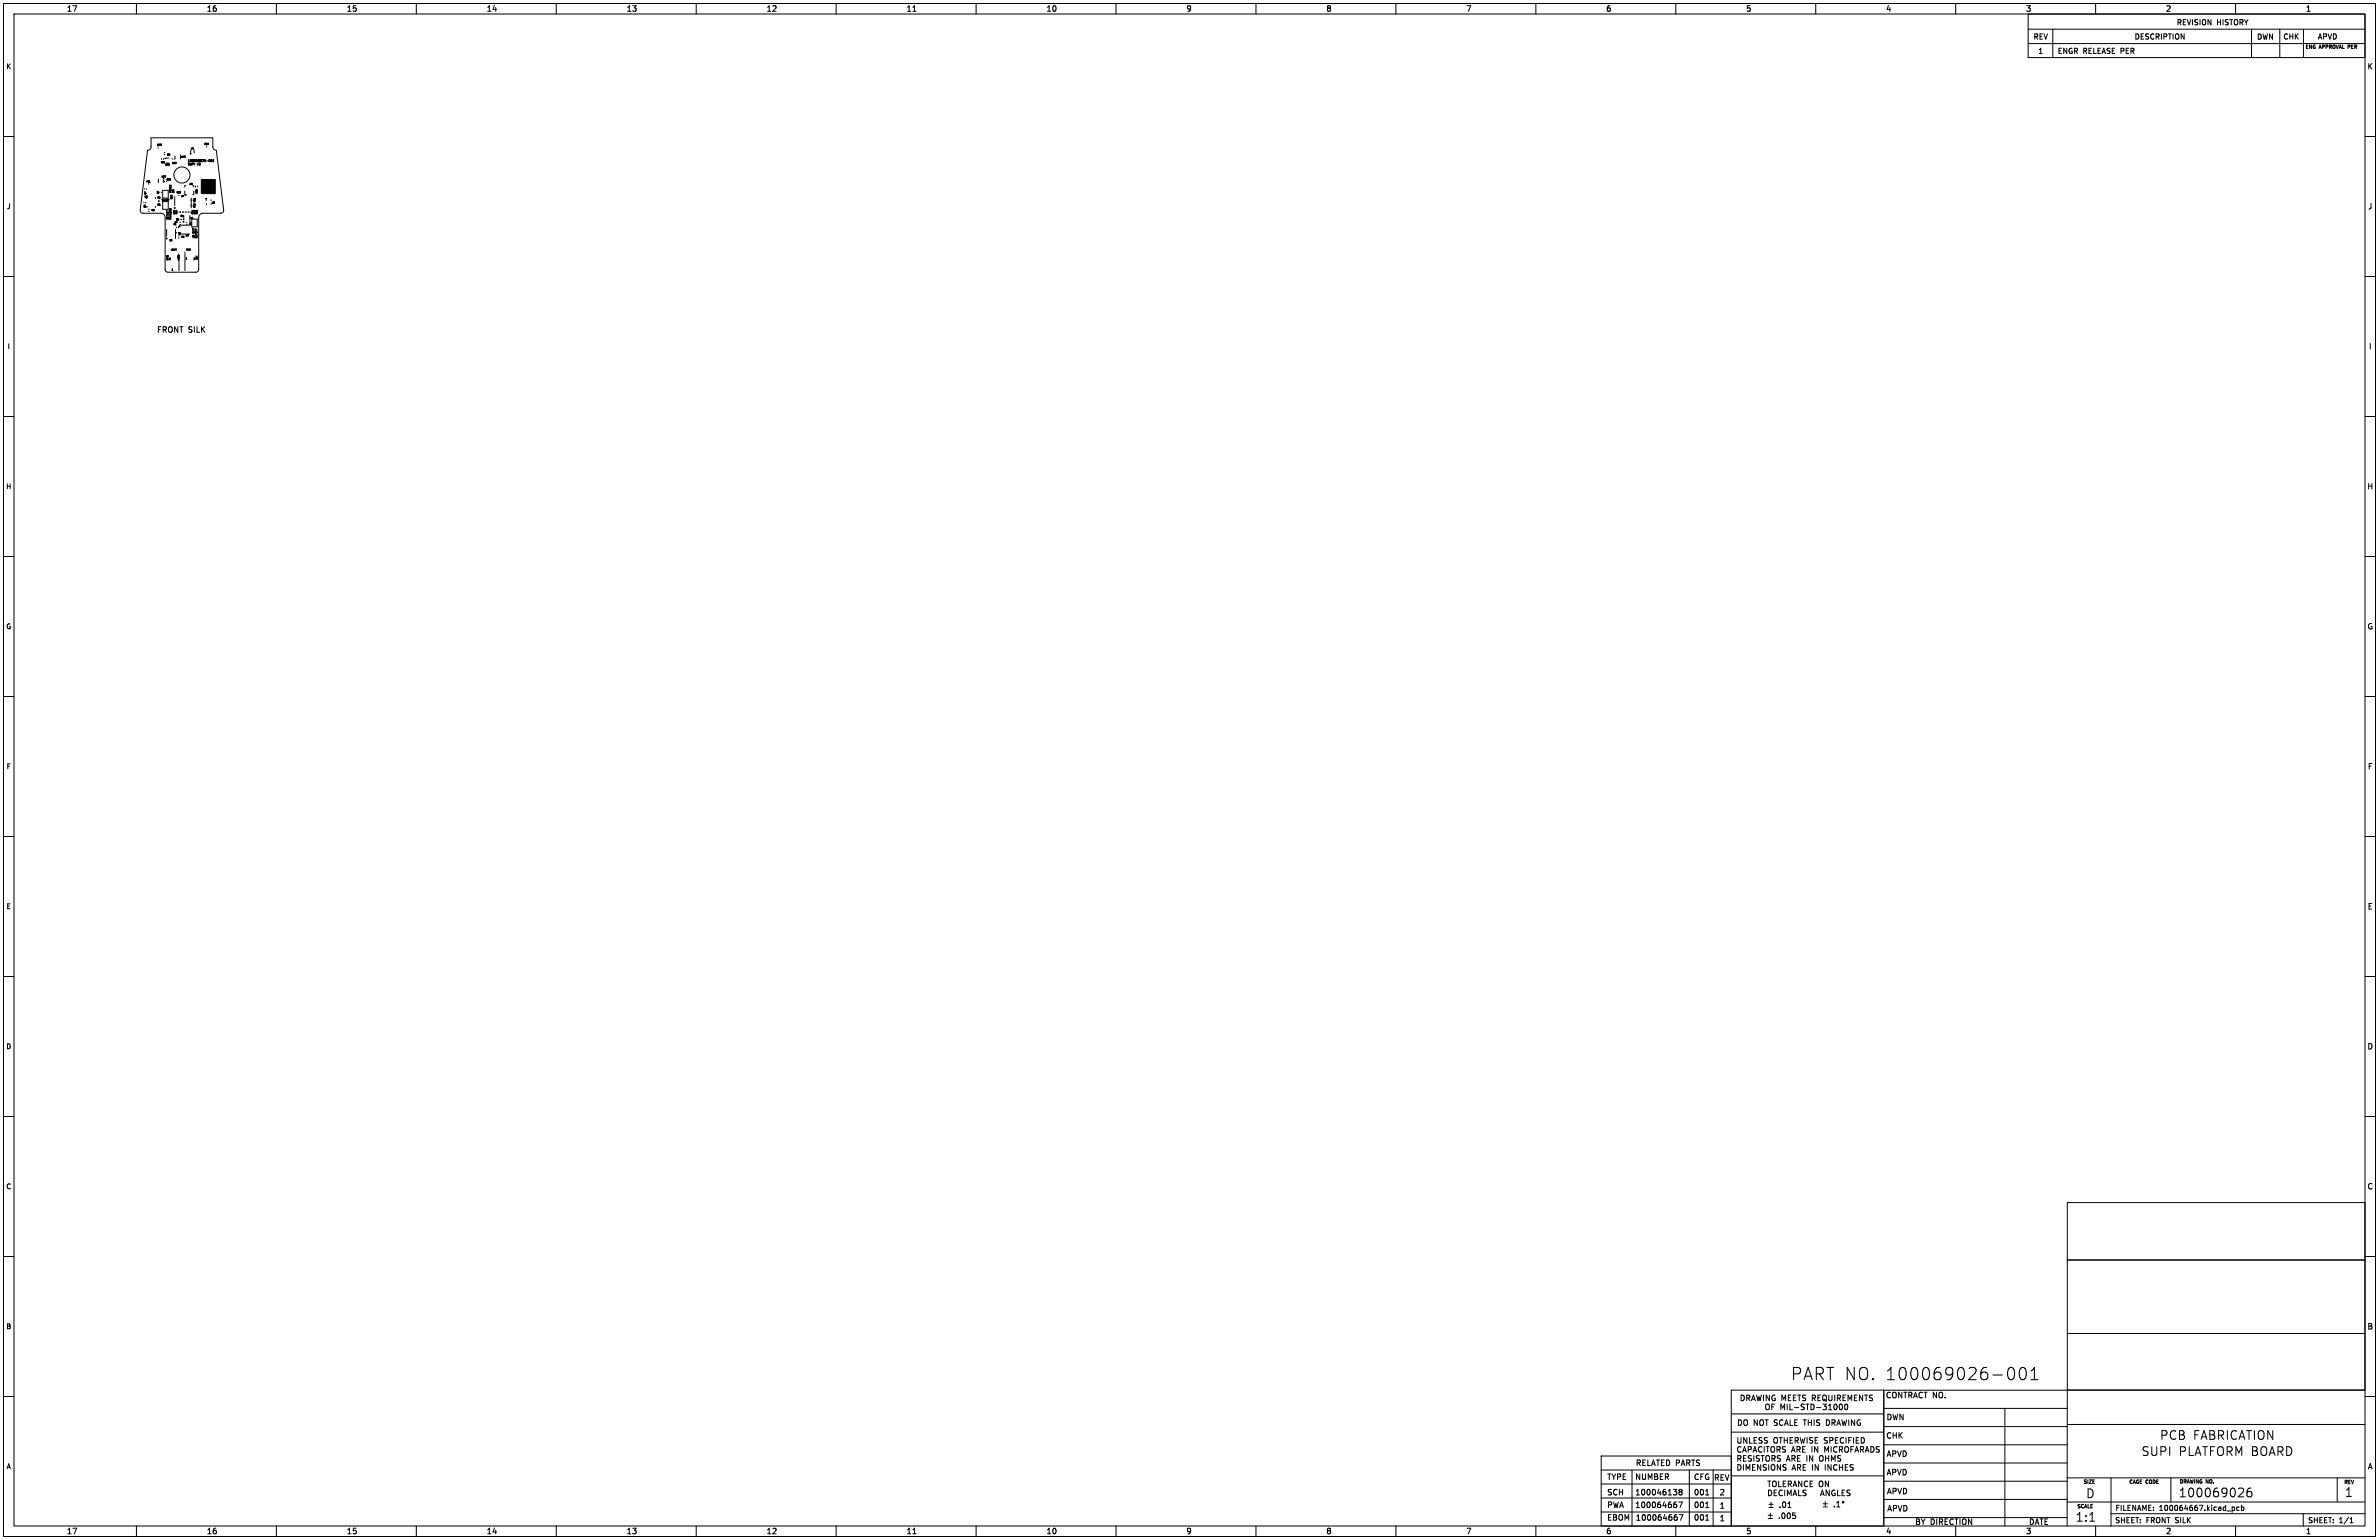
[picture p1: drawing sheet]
<svg xmlns="http://www.w3.org/2000/svg" width="864mm" height="559mm" viewBox="0 0 864 559" stroke-linecap="round" stroke-linejoin="round" font-family="sans-serif">
<defs><g id="words">
<text font-size="6.2" x="649.8" y="501.4">PART NO. 100069026-001</text>
<g font-size="4.4">
<text x="784.1" y="522.7">PCB FABRICATION</text>
<text x="777.3" y="528.6">SUPI</text>
<text x="790.8" y="528.6">PLATFORM BOARD</text>
<text x="757.3" y="543.9">D</text>
<text x="790.7" y="543.6">100069026</text>
<text x="851.2" y="543.5">1</text>
<text x="753.3" y="552.4">1:1</text>
</g>
<g font-size="2.8">
<text x="24.1" y="4.5">17</text>
<text x="74.9" y="4.5">16</text>
<text x="125.7" y="4.5">15</text>
<text x="176.5" y="4.5">14</text>
<text x="227.3" y="4.5">13</text>
<text x="278.1" y="4.5">12</text>
<text x="328.9" y="4.5">11</text>
<text x="379.7" y="4.5">10</text>
<text x="430.5" y="4.5">9</text>
<text x="481.3" y="4.5">8</text>
<text x="532.1" y="4.5">7</text>
<text x="582.9" y="4.5">6</text>
<text x="633.7" y="4.5">5</text>
<text x="684.5" y="4.5">4</text>
<text x="735.3" y="4.5">3</text>
<text x="786.1" y="4.5">2</text>
<text x="836.9" y="4.5">1</text>
<text x="859.3" y="25.5">K</text>
<text x="859.5" y="76.3">J</text>
<text x="56.8" y="121.1">FRONT SILK</text>
<text x="859.8" y="127.1">I</text>
<text x="859.3" y="177.9">H</text>
<text x="859.3" y="228.7">G</text>
<text x="859.5" y="279.5">F</text>
<text x="859.4" y="330.3">E</text>
<text x="859.3" y="381.1">D</text>
<text x="859.3" y="431.9">C</text>
<text x="859.3" y="482.7">B</text>
<text x="671.6" y="510.3">MIL-STD-</text>
<text x="636.4" y="517.6">NOT</text>
<text x="638.3" y="517.6">DO SCALE THIS DRAWING</text>
<text x="684.6" y="522.3">CHK</text>
<text x="593.7" y="532.2">RELATED PARTS</text>
<text x="630.2" y="529">UNLESS</text>
<text x="684.7" y="528.9">APVD</text>
<text x="802.5" y="529">ARE</text>
<text x="806.7" y="529">INCHES</text>
<text x="859.5" y="533.5">A</text>
<text x="583.3" y="537.3">TYPE</text>
<text x="593.5" y="537.2">NUMBER</text>
<text x="614.8" y="537.3">CFG</text>
<text x="622.1" y="537.5">REV</text>
<text x="684.7" y="535.6">APVD</text>
<text x="583.3" y="542.9">SCH</text>
<text x="593.5" y="542.9">100046138</text>
<text x="614.8" y="542.9">001</text>
<text x="624.1" y="542.9">2</text>
<text x="641.4" y="541.5">TOLERANCE ON</text>
<text x="666.1" y="541.5">DECIMALS</text>
<text x="684.8" y="542.5">APVD</text>
<text x="687.6" y="541.5">AN</text>
<text x="593.5" y="547.4">100064667</text>
<text x="597.4" y="547.4">PWA</text>
<text x="614.8" y="547.4">001</text>
<text x="624.1" y="547.7">1</text>
<text x="645.8" y="547.4">.01</text>
<text x="692.5" y="548.7">APVD</text>
<text x="24.1" y="556.9">17</text>
<text x="74.9" y="556.9">16</text>
<text x="125.7" y="556.9">15</text>
<text x="176.5" y="556.9">14</text>
<text x="227.3" y="556.9">13</text>
<text x="278.1" y="556.9">12</text>
<text x="328.9" y="556.9">11</text>
<text x="379.7" y="556.9">10</text>
<text x="430.5" y="556.9">9</text>
<text x="481.3" y="556.9">8</text>
<text x="532.1" y="556.9">7</text>
<text x="582.9" y="556.9">6</text>
<text x="583.3" y="552">EBOM</text>
<text x="593.7" y="552">100064667</text>
<text x="614.8" y="552">001</text>
<text x="624.1" y="552.2">1</text>
<text x="633.7" y="556.9">5</text>
<text x="684.5" y="556.9">4</text>
<text x="700.6" y="553.6">DIRECTION</text>
<text x="735.3" y="556.9">3</text>
<text x="736.4" y="553.6">DATE</text>
<text x="786.1" y="556.9">2</text>
<text x="836.9" y="556.9">1</text>
<text x="840.5" y="553.6">BY</text>
</g>
<g font-size="2.7">
<text x="790.1" y="9.4">REVISION</text>
<text x="804.6" y="9.4">HISTORY</text>
<text x="738" y="14.6">REV</text>
<text x="774.8" y="14.6">DESCRIPTION</text>
<text x="819.2" y="14.6">DWN</text>
<text x="828.7" y="14.6">CHK</text>
<text x="841.3" y="14.6">APVD</text>
<text x="746.8" y="19.8">ENGR RELEASE PER</text>
<text x="767.8" y="548.5">FILENAME:</text>
<text x="783.7" y="548.5">100064667.kicad_pcb</text>
<text x="767.7" y="552.9">SHEET: FRONT SILK</text>
<text x="837.7" y="552.9">SHEET: 1/1</text>
</g>
<g font-size="2.5">
<text x="2.2" y="25.3">K</text>
<text x="2.4" y="76.1">J</text>
<text x="2.6" y="126.9">I</text>
<text x="2.1" y="177.7">H</text>
<text x="2.2" y="228.5">G</text>
<text x="2.3" y="279.3">F</text>
<text x="2.2" y="330.1">E</text>
<text x="2.2" y="380.9">D</text>
<text x="2.2" y="431.7">C</text>
<text x="2.2" y="482.5">B</text>
<text x="2.3" y="533.3">A</text>
</g>
<g font-size="1.8">
<text x="839.4" y="18">ENG</text>
<text x="841.9" y="18">APPROVAL PER</text>
<text x="756.2" y="538.6">SIZE</text>
<text x="772.8" y="538.6">CAGE CODE</text>
<text x="791.1" y="538.5">DRAWING NO.</text>
<text x="850.8" y="538.7">REV</text>
<text x="753.9" y="547.5">SCALE</text>
</g>
<g font-size="1.1">
<text x="68.1" y="58.8">100069026-001</text>
<text x="68.1" y="60">SUPI</text>
<text x="71.6" y="60">V3</text>
</g>
<g font-size=".9">
<text x="62.2" y="70.1" transform="rotate(-90 62.2 70.1)">FORCE</text>
<text x="63.2" y="70.1" transform="rotate(-90 63.2 70.1)">ON</text>
<text x="61.2" y="79.8" transform="rotate(-90 61.2 79.8)">DETECT</text>
<text x="62.2" y="79.8" transform="rotate(-90 62.2 79.8)">PAYLOAD</text>
<text x="70.6" y="86.5" transform="rotate(-90 70.6 86.5)">LO</text>
<text x="70.6" y="84.6" transform="rotate(-90 70.6 84.6)">BATT</text>
<text x="71.7" y="86.5" transform="rotate(-90 71.7 86.5)">CUTOFF</text>
<text x="61.3" y="94.4">0</text>
<text x="67.3" y="94.2">1</text>
<text x="70.2" y="94.3">2</text>
<text x="62.2" y="98.3">1</text>
</g>
<g font-size=".7">
<text x="57" y="53">C32</text>
<text x="74.1" y="52.7">C33</text>
<text x="58.3" y="59.4">R21</text>
<text x="60.6" y="56.6">C8</text>
<text x="62.4" y="59.6">C29</text>
<text x="65.7" y="57.3">U10</text>
<text x="69.2" y="54.3">U1</text>
<text x="58.6" y="64.5">U12</text>
<text x="59.9" y="60.1">U13</text>
<text x="60.4" y="65.6">C30</text>
<text x="52.4" y="71.7">U5</text>
<text x="53" y="66.2">J11</text>
<text x="53.2" y="70.6" transform="rotate(-90 53.2 70.6)">C7</text>
<text x="57.8" y="70.5" transform="rotate(-90 57.8 70.5)">R7</text>
<text x="64" y="70.2">C23</text>
<text x="65.7" y="71.6">U7</text>
<text x="68.7" y="67.2">U8</text>
<text x="71.8" y="70.4" transform="rotate(-90 71.8 70.4)">R20</text>
<text x="53" y="75.5" transform="rotate(-90 53 75.5)">C6</text>
<text x="54.9" y="76.7">R8</text>
<text x="57" y="72.1">R5</text>
<text x="57" y="74.8">R6</text>
<text x="58.7" y="72.8">SELECT</text>
<text x="62.7" y="72.4" transform="rotate(-90 62.7 72.4)">C13</text>
<text x="63.7" y="77.8" transform="rotate(-90 63.7 77.8)">C10</text>
<text x="64.5" y="77.8" transform="rotate(-90 64.5 77.8)">R14</text>
<text x="70.3" y="77.8" transform="rotate(-90 70.3 77.8)">C14</text>
<text x="71.1" y="75.6" transform="rotate(-90 71.1 75.6)">R18</text>
<text x="71.1" y="73.5" transform="rotate(-90 71.1 73.5)">R16</text>
<text x="71.1" y="77.8" transform="rotate(-90 71.1 77.8)">C18</text>
<text x="71.9" y="77.8" transform="rotate(-90 71.9 77.8)">R15</text>
<text x="76.8" y="74">U9</text>
<text x="62.9" y="81.8">R1</text>
<text x="63.3" y="81.1">R4</text>
<text x="64.9" y="80.3" transform="rotate(-90 64.9 80.3)">C2</text>
<text x="65.5" y="78.8">C5</text>
<text x="68.9" y="79.6">U4</text>
<text x="69.6" y="81.8" transform="rotate(-90 69.6 81.8)">C4</text>
<text x="61.5" y="87.6">Q1</text>
<text x="65.7" y="86.4">R3</text>
<text x="65.7" y="85.4" transform="rotate(-90 65.7 85.4)">R2</text>
<text x="67.3" y="85.8">U3</text>
<text x="61.1" y="94.5" transform="rotate(-90 61.1 94.5)">GPIO</text>
<text x="65.1" y="94.9" transform="rotate(-90 65.1 94.9)">+USB-</text>
<text x="67.6" y="90.9">GND</text>
<text x="71.7" y="94.4" transform="rotate(-90 71.7 94.4)">AUX</text>
</g>
</g></defs>
<g fill="none" stroke="#000" stroke-width=".36">
<path d="M1.3 1.3h861v556.2h-861zM5.1 5.1h853.4v548.6h-853.4zM49.5 1.3v3.8M100.3 1.3v3.8M151.1 1.3v3.8M201.9 1.3v3.8M252.7 1.3v3.8M303.5 1.3v3.8M331.4 4.1h1.1M354.3 1.3v3.8M405.1 1.3v3.8M455.9 1.3v3.8"/>
<path d="M506.7 1.3v3.8M557.5 1.3v3.8M608.3 1.3v3.8M659.1 1.3v3.8M709.9 1.3v3.8M736.2 5.1h122.3v15.8h-122.3zM736.2 10.6h122.3M736.3 15.8h122.2M740.3 19.4h1.1M740.3 18l.5-.5v1.9M745.2 10.6v10.3M760.7 1.3v3.8"/>
<path d="M811.5 1.3v3.8M817.3 10.6v10.3M827.6 10.6v10.3M836.2 10.6v10.3M837.3 16.9h.4M837.9 16.3h-.6v1.3h.6M838.4 17.6v-1.3l.7 1.3M1.3 49.5h3.8M54.8 50h22.5v3.2a1.27 1.27 0 0 0 1.2 1.3l2.7 22-.3 .6-.6 .3h-6.6a1.52 1.52 0 0 0-1.6 1.5v18.9l-.3 .7-.7 .3h-10.2l-.8-.5-.2-19.4a1.52 1.52 0 0 0-1.5-1.5h-6.6l-.6-.3-.3-.5 2.7-22.1a1.27 1.27 0 0 0 1.2-1.3zM57.3 53.7h.2M58.2 52.8h.4M58.5 52.3l.1 .1"/>
<path d="M58.6 52.4l-.1 .1M58.6 57.6v.3M59.4 57.6v.3M59.5 59.2h.3M59.6 55.4h.2M59.6 56.1h.2M60.3 59.2h1M60.3 57.4h1M61.1 59.4h.3l-.1 .2M61.4 59.7v.2M62.5 57.6v.2M63.3 57.6v.2"/>
<path d="M63.5 56.6v1.1M63.9 59h.1M63.9 59.2v.1M63.9 59v.2M63.9 59.1v.1M65.5 56.2v1.5M67.2 56.7v.4M69.2 54.5v1M70 54.1h.3M70.5 54.5v1M74.9 53.4h.2M75.3 52h.3l-.1 .2"/>
<path d="M75.6 52.2v.2M75.9 58.6l.1 .1M75.9 57.9v.7M76 57.9l.2 .7M76 57.9h-.1M76.1 58.6l-.1 .1M76.2 58.6h-.1M76.7 58.6v.1M76.7 57.9v.7M76.7 57.9l.2 .7M76.7 57.9h.1M76.9 58.6l-.2 .1"/>
<path d="M76.9 58.6h.1M77.3 58.7h.4M77.3 58.1l.2-.2v.8M858.5 49.5h3.8M52.2 73.4v.2M52.4 68.5v.2M52.9 73.4v.2M53.1 68.5v.2M53.3 75.1h.2M53.8 75.9h.3M53.8 76.7h.3M54.1 66h.3"/>
<path d="M54.2 65.6l.1 .4M54.6 66.2h-.6v.7M56.3 71.9l.2 .2M56.5 74.9l-.2 .2M57.5 65v1.3M57.5 72.8h.3M57.5 73.1h.3M57.5 73.9h.3M58.5 69.7v.3M59.1 73.1h2v2.8h-2zM59.1 69.1h2v2.8h-2zM59.3 65.2v1.1"/>
<path d="M59.7 65.7v.2M60.1 63.8h.1M60.1 63.8v.1M60.1 63.9h.1M60.1 63.9l-.3 .4h.3M60.4 65.7v.2M61.9 64.9v.4M63.4 71.9v2.8M63.5 71.4v.2M64.1 76.3v.3M64.8 71h.2M65.2 69.5h.4l-.2 .2"/>
<path d="M65.3 76.9v.2M65.5 76.8v.3M65.5 69.8h.1M65.6 69.8v.1M65.6 69.9l-.1 .1M65.6 79.5v.2M65.9 79.5v.2M66.3 76.8v.3M66.6 76.9v.2M66.7 79.5v.2M66.7 78.2v1.6M67.1 69.3v1.3"/>
<path d="M67.3 76.9v.2M67.5 67.4h-.4v.5M67.6 76.9v.2M68.3 76.9v.2M68.6 76.8v.3M68.9 78.2v2.3M69.3 76.8v.3M69.3 72.5v.3M69.3 74.5v.3M69.4 71.9v3.6M69.6 79.5h2v2.8h-2zM69.9 76.3v.3"/>
<path d="M70 67.4h.3v.5M70.1 72.5v.3M70.1 74.5v.3M70.3 69.3v1.3h-.3M71 67.5v.3M71.5 76.3h.2M71.8 67.5v.3M74.9 72.6v.2M75 73.9v.4M76.6 72.5v.3M76.6 73.9v.4M60.5 83.2v2.5"/>
<path d="M62.1 90.4l.2 .5 .1-.5M62.2 87.4h.3M62.6 90.6h.2M62.8 90.6h.1M62.8 90.4l-.2 .5 .3-.1M62.8 90.4h.1M62.8 90.4l.1 .1M62.9 90.6h.1M62.9 90.5h.1M62.9 90.8h.1M62.9 90.5l-.1 .1M62.9 90.7v.1"/>
<path d="M63.1 90.9l.1-.5 .2 .5M63.1 90.7h.2M63.5 90.4h.3M63.6 90.4v.5M63.6 81.6h.3M63.7 83.2v3.3M63.9 90.4h.3M64 82.4v.3M64 84.3v.3M64 90.4v.5M64.7 85.6h.4M64.7 86.4h.4"/>
<path d="M64.8 82.4v.3M64.8 84.3v.3M64.9 92.1v.4M65 94.9v3.3M65.3 80.6h.3M65.3 81.4h.3M65.8 81.7h3M65.8 84.9h3M67.1 91.4v6.8M67.7 80.7h.2M67.7 81.4h.2M1.3 100.3h3.8"/>
<path d="M858.5 100.3h3.8M1.3 151.1h3.8M858.5 151.1h3.8M1.3 201.9h3.8M858.5 201.9h3.8M1.3 252.7h3.8M858.5 252.7h3.8M1.3 303.5h3.8M858.5 303.5h3.8M1.3 354.3h3.8M858.5 354.3h3.8M1.3 405.1h3.8"/>
<path d="M858.5 405.1h3.8M750.4 436.4h108.1v20.8h-108.1zM1.3 455.9h3.8M750.4 457.2h108.1v26.7h-108.1zM858.5 455.9h3.8M750.4 483.9h108.1v20.5h-108.1zM1.3 506.7h3.8M628.5 504.4h55.3v49.4h-55.3zM628.5 519.7h55.3M628.6 513.1h55.2M631.1 515.2a1.03 1.03 0 0 1 1.1 1 1.03 1.03 0 0 1-1.1 1zM632 506.2a1.03 1.03 0 0 1 1.2 1 1.03 1.03 0 0 1-1.2 1.1z"/>
<path d="M633.3 515.3l.2-.1a.68 .68 0 0 1 .9 .7v.6a.68 .68 0 0 1-.7 .8 .68 .68 0 0 1-.7-.8zM634.1 507.3l.9-.1 .1-.8-1-.2v2.1M634.6 507.3l.6 1M635.8 508.3l.7-2.1 .7 2.1M636 507.7h1M637.7 506.2l.4 2.1 .4-1.5 .4 1.5 .5-2.1M640.2 506.2v2.1M641.2 509.6l.2-.1a.68 .68 0 0 1 .9 .7v.6a.68 .68 0 0 1-.7 .8 .68 .68 0 0 1-.7-.8zM642.3 506.2v2.1l-1.2-2.1v2.1M643.2 510.5h.6M644.1 509.5h-.9v2M644.3 506.3a.92 .92 0 0 0-1.1 1 .92 .92 0 0 0 1.2 .8v-.7h-.4"/>
<path d="M646.5 511.5v-2l.6 1.4 .7-1.4v2M646.8 508.3v-2.1l.7 1.5 .7-1.5v2.1M648.8 509.5v2M649.2 507.2h.6M649.7 509.5v2h1M650.1 506.2h-.9v2.1h.9M651 507.2h.7M651.4 510.8h1.5M652 506.2h-1v2.1h1M652.6 506.2h1.1M653.1 506.2v2.1M655 509.6l-1.1 .1v.6l.9 .4 .2 .4-.4 .4-.8-.1"/>
<path d="M655.5 506.3l-1.1 .1v.6l.9 .4 .2 .5-.4 .4-.8-.1M655.6 509.5h1.1M656.1 509.5v2M657.4 509.5a1.03 1.03 0 0 1 1.2 1 1.03 1.03 0 0 1-1.2 1zM657.9 507.3l.9-.1 .1-.8-1-.2v2.1M658.4 507.3l.6 1M659.4 510.8h1.6M659.9 507.2h.7M660.9 506.2h-1v2.1h1M661.7 509.5h1.3l-.7 .8 .6 .2v.8l-.3 .2-.9-.2M661.9 506.3l.2-.1a.68 .68 0 0 1 .9 .7v.7a.68 .68 0 0 1-.7 .7 .68 .68 0 0 1-.6-.7zM662 507.8l1.1 .6"/>
<path d="M663.8 511.5h1.1M663.8 510.1l.6-.6v2M663.9 506.2v1.7l.4 .4 .7-.4v-1.7M666 509.6l.2-.1a1.08 1.08 0 0 1 .7 1 1.08 1.08 0 0 1-.7 1 1.35 1.35 0 0 1-.2-1.9zM666 506.2v2.1M667 507.3l.9-.1 .1-.8-1-.2v2.1M667.5 507.3l.6 1M667.9 509.6l.2-.1a1.08 1.08 0 0 1 .7 1 1.08 1.08 0 0 1-.7 1 1.35 1.35 0 0 1-.2-1.9zM669 507.2h.7M669.9 509.6l.2-.1a1.08 1.08 0 0 1 .7 1 1.08 1.08 0 0 1-.7 1 1.35 1.35 0 0 1-.2-1.9zM670 506.2h-1v2.1h1M670.8 508.3v-2.1l.7 1.5 .7-1.5v2.1"/>
<path d="M673.2 507.2h.6M674.1 506.2h-.9v2.1M676.2 506.2v2.1l-1.2-2.1v2.1M676.8 506.2h1.2M677.4 506.2v2.1M679.7 506.3l-.7-.1-.4 .4 .2 .5 .6 .2M683.8 517.7h66.6M683.8 511.1h66.6M683.8 504.5v49.2M685.3 513.1a1.03 1.03 0 0 1 1.2 1.1 1.03 1.03 0 0 1-1.2 1zM686.2 505.4a.9 .9 0 0 0-1.2 .8 .9 .9 0 0 0 1.2 .8M687.2 513.1l.4 2.1 .4-1.5 .4 1.5 .5-2.1"/>
<path d="M687.3 505.3l.2-.1a.68 .68 0 0 1 .9 .7v.6a.68 .68 0 0 1-.7 .7 .68 .68 0 0 1-.7-.7zM690.4 505.2v2l-1.2-2v2M690.8 513.1v2.1l-1.1-2.1v2.1M691.1 505.2h1.1M691.6 505.2v2M692.9 506.2h1l.1-.8-1.1-.2v2M693.4 506.2l.7 1M694.6 507.2l.7-2 .7 2M694.8 506.6h1M697.8 505.4a.9 .9 0 0 0-1.2 .8 .9 .9 0 0 0 1.2 .8M698.4 505.2h1.2M699 505.2v2"/>
<path d="M703 505.2v2l-1.2-2v2M703.9 505.5l.4-.3a.68 .68 0 0 1 .9 .7v.6a.68 .68 0 0 1-.7 .7 .68 .68 0 0 1-.7-.7zM706.1 507v.2M727.8 511.1v42.6M750.4 504.4v49.3M750.5 516.9h107.9M858.5 504.4h-174.7M858.5 506.7h3.8M581.2 528.3h47.3v25.5h-47.3zM581.2 538.5h47.3M581.2 533.4h47.3M592.4 533.4v20.3"/>
<path d="M613.2 533.4v20.3M621.9 533.4v20.3M628.5 535.5h55.2M630.8 521.6v1.7l.4 .4 .8-.4v-1.7M630.8 531.5a1.03 1.03 0 0 1 1.2 1 1.03 1.03 0 0 1-1.2 1zM630.8 528.2v2M631.3 529.2l.7 1M632 525.1a.82 .82 0 0 0-1 0 .82 .82 0 0 0-.2 1M632.6 526.9l.7-2 .6 2M632.9 528.2v2h.9M632.9 531.5v2M633.8 533.5v-2l.7 1.4 .7-1.4v2"/>
<path d="M634.1 521.6v2.1l-1.1-2.1v2.1M635.1 521.6v2.1h1M635.4 526l.4-.4-.1-.5-1.1-.2v2M635.8 529.8l-.4 .4-.8-.1M636.2 532.4h.6M636.4 526.9l.6-2 .7 2M636.7 528.2v2M636.8 522.6h.6M637.1 531.5h-.9v2h.9M637.7 521.6h-.9v2.1h.9M638.7 529.8l-.4 .4-.8-.1M639.2 531.5v2l-1.2-2v2"/>
<path d="M639.6 525.1a.82 .82 0 0 0-1.1 0 .82 .82 0 0 0-.2 1M639.7 521.7l-1.1 .1v.6l.9 .4 .2 .5-.4 .4-.8-.1M639.8 528.2v2M640.4 524.9v2M641.1 524.9h1.2M641.1 529.9l.4 .3 .8-.3M641.2 531.5h-.8l-.4 .3 .2 .5 .9 .4v.6l-1.1 .1M641.6 521.7l-1.1 .1v.6l.9 .4 .2 .5-.4 .4-.8-.1M641.7 524.9v2M641.7 537.4h1.2M642.1 531.5v2M642.3 537.4v2.1"/>
<path d="M642.9 525.2l.4-.3a.68 .68 0 0 1 .9 .7v.7a.68 .68 0 0 1-.7 .7 .68 .68 0 0 1-.7-.7zM643 531.7l.4-.2a.68 .68 0 0 1 .9 .6v.7a.68 .68 0 0 1-.7 .7 .68 .68 0 0 1-.7-.7zM643.2 529.2l1-.1 .1-.7-1.1-.2v2M643.4 538.8v-.7a.68 .68 0 0 1 .7-.7 .68 .68 0 0 1 .7 .7v.7M643.7 529.2l.7 1M644 521.9l.4-.3a.68 .68 0 0 1 .9 .7v.7a.68 .68 0 0 1-.7 .7 .68 .68 0 0 1-.7-.7zM645.1 526l.9-.1 .1-.8-1-.2v2M645.6 526l.6 .9M645.7 537.4v2.1M645.8 521.6h1.2M646.3 528.3l-.7-.1-.4 .4 .2 .4 .8 .4v.6l-1 .1M646.3 531.5v2l-1.1-2v2"/>
<path d="M646.4 521.6v2.1M647.3 538.4h.7M647.7 522.6h1.1M647.7 521.6v2.1M648.2 525l-1.1 .1v.6l.9 .4 .2 .5-.4 .3-.8-.1M648.3 537.4h-1v2.1M648.4 531.5h-.8l-.4 .3 .2 .5 .9 .4v.6l-1.1 .1M648.5 530.2l.6-2 .7 2M648.7 529.6h.9M648.8 521.6v2.1M649.8 522.6h.7M649.9 538.5l.4-.4-.1-.5-1.1-.2v2.1"/>
<path d="M650.3 526.9l.7-2 .7 2M650.5 529.2l1-.1 .1-.7-1.1-.2v2M650.5 526.4h1M650.5 533.5l.7-2 .6 2M650.7 532.9h1M650.8 521.6h-1v2.1h1M650.9 539.5l.7-2.1 .6 2.1M651 529.2l.7 1M651.7 522.7l.9-.1 .1-.8-1-.2v2.1M652.1 522.7l.7 1M652.3 526l1-.1 .1-.8-1.1-.2v2M652.5 529.1h.7"/>
<path d="M652.5 532.5l1-.1 .1-.8-1.1-.1v2M652.8 526l.7 .9M653 532.5l.7 1M653.5 521.6l.5 2.1 .4-1.5 .3 1.5 .5-2.1M653.5 528.2h-1v2h1M654.1 537.4v2.1l-1.2-2.1v2.1M654.4 525.9h.6M654.6 532.4h.6M655.3 524.9h-.9v2h.9M655.5 531.5h-.9v2h.9M655.9 528.2v2M656 521.6v2.1"/>
<path d="M656.2 537.6a.82 .82 0 0 0-1 0 .82 .82 0 0 0-.2 1M657.1 538.4h.7M657.7 524.9v2M657.9 531.5v2M658 521.7l-.7-.1-.4 .4 .2 .5 .8 .4v.6l-1 .1M658 528.2v2l-1.1-2v2M658 537.4h-.9v2.1M658.9 522.6h.7M659.9 521.6h-1v2.1h1M659.9 524.9v2l-1.2-2v2M660.1 531.5v2l-1.2-2v2M660.4 538.8v-.7a.68 .68 0 0 1 .6-.7 .68 .68 0 0 1 .7 .7v.7"/>
<path d="M660.7 528.3l.2-.1a.68 .68 0 0 1 .9 .7v.6a.68 .68 0 0 1-.7 .7 .68 .68 0 0 1-.6-.7zM662.4 526.9v-2l.7 1.5 .6-1.5v2M662.6 531.5v2M662.7 529.1h1.1M662.7 528.2v2M663.4 521.7l-1.1 .1v.6l.9 .4 .2 .5-.4 .4-.8-.1M663.8 537.4v2.1l-1.2-2.1v2.1M663.8 528.2v2M664.2 522.7l1-.1 .1-.8-1.1-.2v2.1M664.7 524.9v2M664.7 531.5v2l-1.1-2v2M664.8 530.2v-2l.7 1.4 .7-1.4v2"/>
<path d="M666.3 522.6h.6M666.8 531.6a.9 .9 0 0 0-1.2 .9 .9 .9 0 0 0 1.2 .8M666.8 525.1a.9 .9 0 0 0-1.2 .8 .9 .9 0 0 0 1.2 .8M667.2 521.6h-.9v2.1h.9M667.7 526l1-.1 .1-.8-1.1-.2v2M667.7 531.5v2M667.7 532.4h1.2M668.2 528.3l-1.1 .1v.6l.9 .3 .2 .5-.4 .4-.8-.1M668.2 526l.7 .9M668.9 531.5v2M669.3 521.8a.9 .9 0 0 0-1.3 .9 .9 .9 0 0 0 1.3 .8M669.8 532.4h.7"/>
<path d="M669.9 525l.2-.1a.68 .68 0 0 1 .9 .7v.7a.68 .68 0 0 1-.7 .7 .68 .68 0 0 1-.6-.7zM670.1 521.6v2.1M670.8 531.5h-1v2h1M671.1 522.6h.7M671.9 525.9h.7M672.1 521.6h-1v2.1M672.7 531.5l-1 .1v.6l.9 .4 .1 .5-.3 .4-.8-.1M672.8 521.6v2.1M672.8 524.9h-.9v2M673.3 526.9l.7-2 .7 2M673.5 526.4h1M673.8 522.6h.7"/>
<path d="M674.8 521.6h-1v2.1h1M675.4 526l.9-.1 .1-.8-1-.2v2M675.7 521.6a1.03 1.03 0 0 1 1.1 1.1 1.03 1.03 0 0 1-1.1 1zM675.8 526l.7 .9M677.1 526.9l.7-2 .7 2M677.3 526.4h1M679.1 524.9a1.03 1.03 0 0 1 1.2 1 1.03 1.03 0 0 1-1.2 1zM682.2 525l-.7-.1-.4 .4 .2 .5 .8 .4v.5l-1 .1M683.8 537.5h66.6M683.8 530.9h66.6M683.8 524.3h66.6M750.4 536.3h108"/>
<path d="M766.3 536.3v17.4M788.1 536.2v8.8M794.7 528.1h1.5M797.1 527.2h1.6M817.2 540a1.26 1.26 0 0 0-1.5 1.3v1.2l.3 .5 .9 .1 .4-.3 .2-1-.3-.5-.9-.1-.6 .6M848.4 536.3v8.7M49.5 553.7v3.8M100.3 553.7v3.8M151.1 553.7v3.8M201.9 553.7v3.8M252.7 553.7v3.8M303.5 553.7v3.8"/>
<path d="M331.4 556.6h1.1M354.3 553.7v3.8M405.1 553.7v3.8M455.9 553.7v3.8M506.7 553.7v3.8M557.5 553.7v3.8M581.2 548.6h47.3M581.2 543.6h47.3M583.9 546.1l1-.1 .1-.8-1.1-.2v2M585.7 545l.5 2 .4-1.4 .4 1.4 .5-2M588 547l.6-2 .7 2M588.1 546.5h1"/>
<path d="M607.4 540.4h1.3l-.7 .8M608.3 553.7v3.8M608.5 545.9l.2 .3-.2 .7M608.5 541.3l.2 .3-.2 .8M608.7 550.5l.2 .3-.2 .7M609.4 545h1.3l-.8 2M609.6 549.6h1.3l-.8 2M609.9 541.3l-.4 .4 .4 .8 .7-.4-.4-.8M609.9 541.3l-.4-.4 .4-.5 .7 .4-.4 .5M609.9 541.3h.3M619.2 551.6h1.1M619.2 547h1.1"/>
<path d="M619.2 542.5h1.1M641.9 549.9h1.5M641.9 551h1.5M642 540.7v2l1-.3M642.1 545.8h1.6M642.1 547h1.6M642.7 549.1v1.5M642.9 545.1v1.5M644 540.7v2h1M645.9 550.8v.2M646 542.4l.4 .3 .6-.2M647.1 549.1l.2-.1a1.08 1.08 0 0 1 .7 1 1.08 1.08 0 0 1-.7 1 1.35 1.35 0 0 1-.2-1.9z"/>
<path d="M647.9 540.7v2M648.9 540.7v2M649 547h1.2M649 549.1l.2-.1a1.08 1.08 0 0 1 .7 1 1.08 1.08 0 0 1-.7 1 1.35 1.35 0 0 1-.2-1.9zM650.2 540.7v2M650.9 542.7l.7-2 .6 2M651.7 549h-.9l-.1 .9h1v.9l-.2 .2-.8-.2M652.9 540.7v2h1M655.6 542.3l-.4 .4-.7-.1M659.1 553.7v3.8M660.9 542.7l.6-2 .7 2M661.8 545.6h1.6"/>
<path d="M661.8 546.8h1.6M662.6 544.9v1.5M664 540.7v2l-1.1-2v2M665.3 540.8l-.3 .4M665.9 546.6v.2M666.2 541.9v.6l-.4 .2-.8-.5M666.7 546.8h1.2M666.7 545.4l.6-.6v2M667 540.7v2h1M668.7 540.7v2h1M671.6 542.3l-.4 .4-.8-.1M683.8 550.7h66.6"/>
<path d="M683.8 544.1h66.6M685.3 548.3l.7-2 .6 2M685.5 547.7h1M687.3 547.3l1-.1 .1-.7-1.1-.2v2M689.1 546.3l.6 2 .7-2M691.6 546.3h-.5v2h.5M695.7 551.1h.7l.4 .4-.4 .6 .4 .2 .1 .5-.4 .4h-.8zM695.7 552.1h.7M697.5 551.1l.6 1.1M698.1 552.2v1M698.8 551.1l-.7 1.1M709.9 553.7v3.8"/>
<path d="M750.4 545h108M758.6 552h1.8M760.7 553.7v3.8M766.3 549.3h92.1M810.5 546.8l.7 .4-.1 .7-.6 .2M811.5 553.7v3.8M812.8 546.9l-.5-.1-.4 .4 .2 .8h.7M813.6 546.9l.6-.1 .4 .4-.2 .8h-.8M813.6 546.2v1.9M814.1 540.1l.3 .5-.1 .7-1.8 1.8h1.9M836.1 549.4v4.3M853.1 552.6h1.1"/>
<path d="M853.1 551.2l.5-.6v2"/>
<circle cx="66" cy="63.5" r="2.92"/>
<circle cx="669.1" cy="545.1" r=".28"/>
</g>
<path d="M728.8 497.9a1.63 1.63 0 0 1 1-1.7 1.14 1.14 0 0 1 1.3 .8 2.29 2.29 0 0 1-1.3 3.6 1.63 1.63 0 0 1-1-1.7M733.4 496.6a1.06 1.06 0 0 1 1.1-.4 1.06 1.06 0 0 1 .8 .8 2.29 2.29 0 0 1-1.2 3.6 2.71 2.71 0 0 1-.7-4zM737.2 497.5l1.3-1.3v4.4M737.2 500.6h2.6" fill="none" stroke="#000" stroke-width=".38"/>
<g fill="#000" stroke="#000" stroke-width=".36">
<path d="M69 55.7h.3v.3zM52.9 71.7h.5l-.2 .4zM59.3 64.6l.3 .3h-.3zM67.3 70.6h.3v.3zM73.1 65.2h5.1v5.1h-5.1zM74.6 72h.5l-.2 .3zM64.9 82.3l.5-.5v.5z"/>
<circle cx="60" cy="57.5" r=".15"/>
<circle cx="63.4" cy="75.5" r=".18"/>
<circle cx="60.5" cy="86.5" r=".18"/>
<circle cx="66.6" cy="80.5" r=".18"/>
</g>
<use href="#words"/>
</svg>
